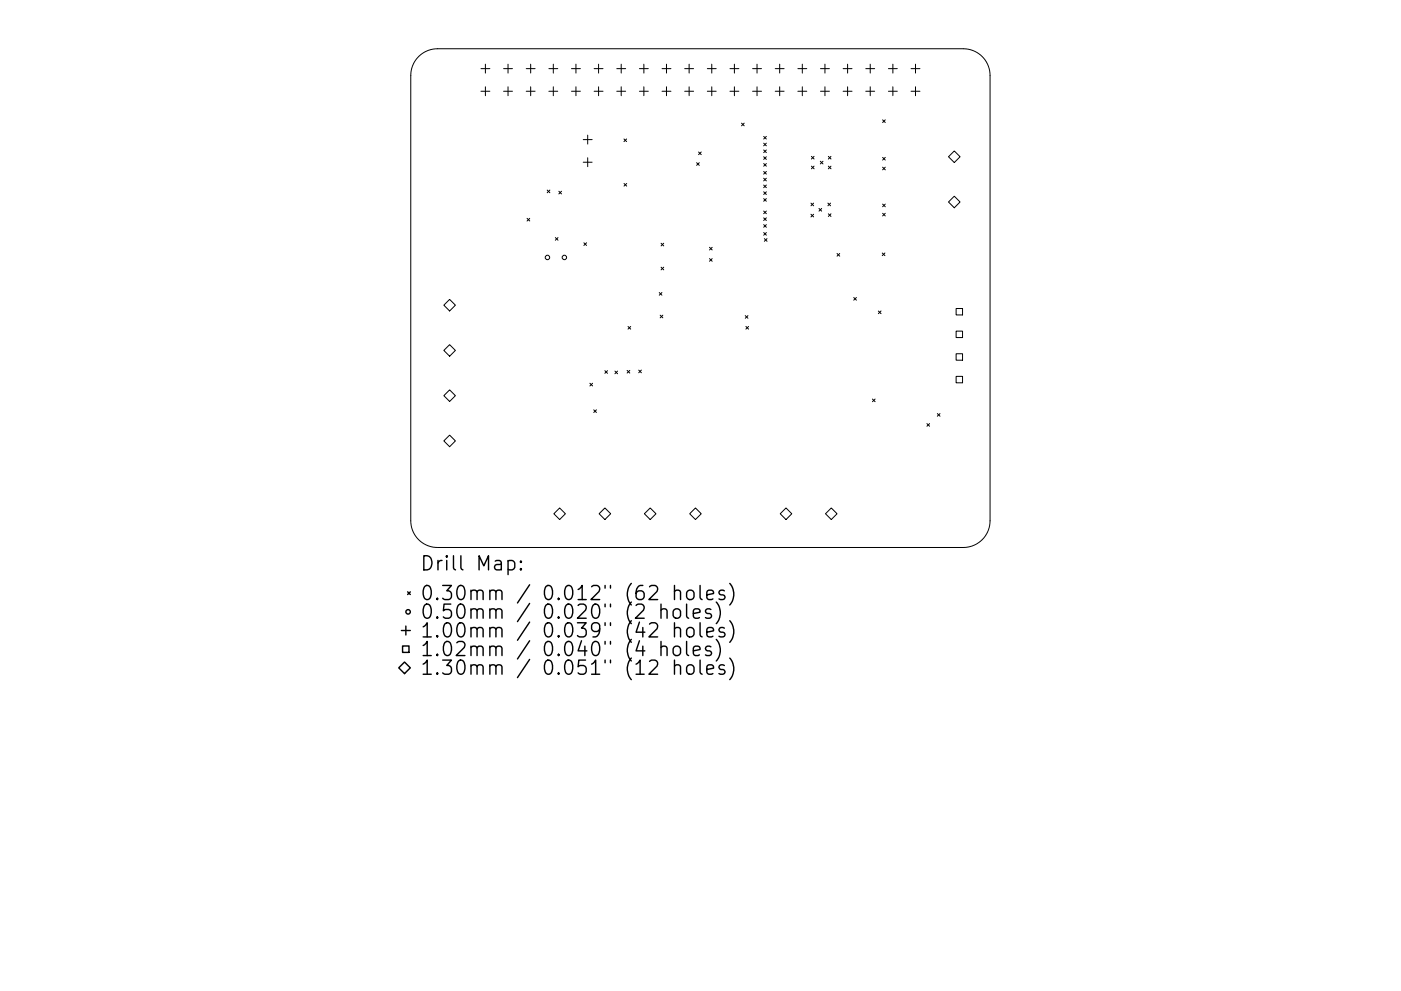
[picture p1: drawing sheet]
<svg xmlns="http://www.w3.org/2000/svg" width="297mm" height="210mm" viewBox="0 0 297 210" stroke-linecap="round" stroke-linejoin="round" font-family="sans-serif">
<defs><g id="words">
<g font-size="4.2">
<text x="89" y="121.1">Drill Map:</text>
<text x="89" y="127.4">0.30mm / 0.012&quot; (62 holes)</text>
<text x="89" y="131.3">0.50mm / 0.020&quot; (2 holes)</text>
<text x="89" y="135.3">1.00mm / 0.039&quot; (42 holes)</text>
<text x="89" y="139.2">1.02mm / 0.040&quot; (4 holes)</text>
<text x="89" y="143.2">1.30mm / 0.051&quot; (12 holes)</text>
</g>
</g></defs>
<g fill="none" stroke="#000" stroke-width=".21">
<path d="M88.8 12a5.7 5.7 0 0 1 4-1.7h111.4a5.7 5.7 0 0 1 5.7 5.7v94.5a5.7 5.7 0 0 1-5.7 5.7h-111.4a5.7 5.7 0 0 1-5.7-5.7v-94.5a5.7 5.7 0 0 1 1.7-4zM102 14.6h1.9M102 19.4h1.9M102.9 13.6v1.9M102.9 18.4v1.9M106.8 14.6h1.9M106.8 19.4h1.9M107.7 13.6v1.9M107.7 18.4v1.9M111.6 14.6h1.9M111.6 19.4h1.9M112.5 13.6v1.9"/>
<path d="M112.5 18.4v1.9M116.4 14.6h1.9M116.4 19.4h1.9M117.3 13.6v1.9M117.3 18.4v1.9M121.2 14.6h1.9M121.2 19.4h1.9M122.1 13.6v1.9M122.1 18.4v1.9M126 14.6h1.9M126 19.4h1.9M126.9 13.6v1.9"/>
<path d="M126.9 18.4v1.9M130.8 14.6h1.9M130.8 19.4h1.9M131.7 13.6v1.9M131.7 18.4v1.9M135.6 14.6h1.9M135.6 19.4h1.9M136.5 13.6v1.9M136.5 18.4v1.9M140.4 14.6h1.9M140.4 19.4h1.9M141.3 13.6v1.9"/>
<path d="M141.3 18.4v1.9M145.2 14.6h1.9M145.2 19.4h1.9M146.1 13.6v1.9M146.1 18.4v1.9M150 14.6h1.9M150 19.4h1.9M150.9 13.6v1.9M150.9 18.4v1.9M154.8 14.6h1.9M154.8 19.4h1.9M155.7 13.6v1.9"/>
<path d="M155.7 18.4v1.9M159.6 14.6h1.9M159.6 19.4h1.9M160.5 13.6v1.9M160.5 18.4v1.9M164.4 14.6h1.9M164.4 19.4h1.9M165.3 13.6v1.9M165.3 18.4v1.9M169.2 14.6h1.9M169.2 19.4h1.9M170.1 13.6v1.9"/>
<path d="M170.1 18.4v1.9M174 14.6h1.9M174 19.4h1.9M174.9 13.6v1.9M174.9 18.4v1.9M178.8 14.6h1.8M178.8 19.4h1.8M179.7 13.6v1.9M179.7 18.4v1.9M183.6 14.6h1.8M183.6 19.4h1.8M184.5 13.6v1.9"/>
<path d="M184.5 18.4v1.9M188.4 14.6h1.8M188.4 19.4h1.8M189.3 13.6v1.9M189.3 18.4v1.9M193.2 14.6h1.8M193.2 19.4h1.8M194.1 13.6v1.9M194.1 18.4v1.9M123.7 29.6h1.8M123.7 34.4h1.8M124.6 28.7v1.9"/>
<path d="M124.6 33.5v1.9M132.3 29.5l.6 .5M132.3 38.9l.6 .6M132.9 29.5l-.6 .5M132.9 38.9l-.6 .6M147.7 34.5l.6 .6M148.1 32.2l.6 .6M148.3 34.5l-.6 .6M148.7 32.2l-.6 .6M157.2 26.1l.6 .6M157.8 26.1l-.6 .6M161.9 28.9l.6 .6"/>
<path d="M161.9 30.4l.6 .5M161.9 31.8l.6 .6M161.9 33.3l.6 .5M161.9 34.7l.6 .6M161.9 36.4l.6 .5M161.9 37.8l.6 .6M161.9 39.3l.6 .5M162.5 28.9l-.6 .6M162.5 30.4l-.6 .5M162.5 31.8l-.6 .6M162.5 33.3l-.6 .5M162.5 34.7l-.6 .6"/>
<path d="M162.5 36.4l-.6 .5M162.5 37.8l-.6 .6M162.5 39.3l-.6 .5M172 33.2l.6 .5M172 35.3l.6 .5M172.6 33.2l-.6 .5M172.6 35.3l-.6 .5M173.9 34.2l.6 .6M174.5 34.2l-.6 .6M175.6 33.2l.6 .5M175.6 35.3l.6 .5M176.2 33.2l-.6 .5"/>
<path d="M176.2 35.3l-.6 .5M187.1 25.4l.6 .6M187.1 33.4l.6 .6M187.1 35.5l.6 .5M187.7 25.4l-.6 .6M187.7 33.4l-.6 .6M187.7 35.5l-.6 .5M202.3 32l1.3 1.3-1.3 1.2-1.2-1.2zM111.7 46.3l.6 .6M112.3 46.3l-.6 .6M116 40.3l.6 .6M116.6 40.3l-.6 .6"/>
<path d="M117.7 50.4l.6 .6M118.3 50.4l-.6 .6M118.5 40.6l.6 .5M119.1 40.6l-.6 .5M123.8 51.5l.6 .6M124.4 51.5l-.6 .6M140.2 51.6l.5 .6M140.2 56.7l.5 .6M140.7 51.6l-.5 .6M140.7 56.7l-.5 .6M150.4 52.5l.6 .5M150.4 54.9l.6 .5"/>
<path d="M151 52.5l-.6 .5M151 54.9l-.6 .5M161.9 40.7l.6 .6M161.9 42.1l.6 .6M161.9 44.8l.6 .5M161.9 46.2l.6 .6M161.9 47.7l.6 .5M161.9 49.3l.6 .6M162.1 50.6l.5 .6M162.5 40.7l-.6 .6M162.5 42.1l-.6 .6M162.5 44.8l-.6 .5"/>
<path d="M162.5 46.2l-.6 .6M162.5 47.7l-.6 .5M162.5 49.3l-.6 .6M162.6 50.6l-.5 .6M171.9 43.1l.6 .6M171.9 45.5l.6 .5M172.5 43.1l-.6 .6M172.5 45.5l-.6 .5M173.6 44.2l.6 .6M174.2 44.2l-.6 .6M175.5 43.1l.6 .6M175.6 45.4l.6 .5"/>
<path d="M176.1 43.1l-.6 .6M176.2 45.4l-.6 .5M177.5 53.8l.5 .5M178 53.8l-.5 .5M187.1 53.7l.5 .5M187.1 43.3l.6 .6M187.1 45.2l.6 .6M187.6 53.7l-.5 .5M187.7 43.3l-.6 .6M187.7 45.2l-.6 .6M202.3 41.6l1.3 1.3-1.3 1.2-1.2-1.2zM94.1 64.8l1.2-1.3 1.3 1.3-1.3 1.2z"/>
<path d="M94.1 74.3l1.2-1.2 1.3 1.2-1.3 1.3zM128.2 78.6l.6 .6M128.8 78.6l-.6 .6M130.4 78.7l.5 .6M130.9 78.7l-.5 .6M133 78.6l.5 .6M133.2 69.3l.5 .5M133.5 78.6l-.5 .6M133.7 69.3l-.5 .5M135.4 78.5l.6 .6M136 78.5l-.6 .6M139.8 62.1l.5 .5"/>
<path d="M140 66.9l.5 .5M140.3 62.1l-.5 .5M140.5 66.9l-.5 .5M158 67l.6 .5M158.1 69.3l.6 .5M158.6 67l-.6 .5M158.7 69.3l-.6 .5M181 63.1l.6 .6M181.6 63.1l-.6 .6M186.2 66l.6 .5M186.8 66l-.6 .5M202.7 65.5h1.4v1.3h-1.4z"/>
<path d="M202.7 70.3h1.4v1.3h-1.4zM202.7 75.1h1.4v1.3h-1.4zM202.7 79.9h1.4v1.3h-1.4zM94.1 83.9l1.2-1.2 1.3 1.2-1.3 1.3zM94.1 93.5l1.2-1.2 1.3 1.2-1.3 1.3zM125.1 81.3l.5 .6M125.6 81.3l-.5 .6M125.9 86.9l.6 .6M126.5 86.9l-.6 .6M185 84.7l.5 .5M185.5 84.7l-.5 .5M196.5 89.9l.6 .5"/>
<path d="M197.1 89.9l-.6 .5M198.7 87.7l.6 .6M199.3 87.7l-.6 .6M117.4 109l1.3-1.2 1.2 1.2-1.2 1.2zM127 109l1.3-1.2 1.2 1.2-1.2 1.2zM136.6 109l1.3-1.2 1.2 1.2-1.2 1.2zM147.4 107.8l1.3 1.2-1.3 1.2-1.2-1.2zM165.4 109l1.2-1.2 1.3 1.2-1.3 1.2zM175 109l1.2-1.2 1.3 1.2-1.3 1.2z"/>
<circle cx="116.1" cy="54.6" r=".47"/>
<circle cx="119.7" cy="54.6" r=".47"/>
</g>
<g fill="none" stroke="#000" stroke-width=".3">
<path d="M107.7 119.1l.9-.2 .5 .6v.8l-.2 .5-.3 .1-.9-.1M110.4 119.1l.2 .1-.2 .1-.1-.1 .1-.1v.2M85.1 133.8h1.9M85.4 137.1h1.3v1.3h-1.3zM86.1 132.8v1.9M86.4 125.6l.6 .5M87 125.6l-.6 .5M110.4 120.6l.2 .2-.2 .1-.1-.1 .1-.2v.3M140.1 129.5a.74 .74 0 0 1 1.3 .1v1.6M140.1 137.4a.74 .74 0 0 1 1.3 .1v1.6M140.1 128.2v3M140.1 136.1v3"/>
<path d="M143 125.5a.74 .74 0 0 1 1.3 .1v1.6M143 129.3a.81 .81 0 0 1 1.3 .4v.9a.81 .81 0 0 1-.8 .6 .81 .81 0 0 1-.8-.6v-.9zM143 133.4a.74 .74 0 0 1 1.3 .2v1.5M143 137.2a.81 .81 0 0 1 1.3 .5v.8a.81 .81 0 0 1-.8 .6 .81 .81 0 0 1-.8-.6v-.8zM143 124.2v3M143 132.1v3M145.6 128.2v2.5l.4 .5M145.6 136.1v2.6l.4 .4M145.7 125.5a.81 .81 0 0 1 .8-.3 .81 .81 0 0 1 .6 .6v.8a.81 .81 0 0 1-.7 .6 .81 .81 0 0 1-.8-.6v-.8zM145.7 133.4a.81 .81 0 0 1 .8-.3 .81 .81 0 0 1 .6 .6v.9a.81 .81 0 0 1-.7 .6 .81 .81 0 0 1-.8-.6v-.9zM147 130.2l1.4-.3-.1-.6-.9-.1-.4 .4v1.1l.1 .3 .3 .2 .9-.2M147 138.1l1.4-.3-.1-.6-.9-.1-.4 .4v1.2l.1 .2 .3 .2 .9-.2"/>
<path d="M148.4 124.2v2.6l.5 .4M148.4 132.1v2.6l.5 .4M149.9 126.2l1.4-.3-.2-.5-.8-.2-.4 .4v1.2l.1 .3 .3 .1 .8-.1M149.9 134.1l1.4-.3-.2-.5-.8-.2-.4 .5v1.1l.1 .3 .3 .1 .8-.1M150.7 129.3l-.7-.1-.4 .4 .1 .4 1 .3 .2 .3-.2 .4-.3 .2-.8-.2M150.7 137.2l-.7-.1-.4 .4 .1 .4 1 .3 .2 .3-.2 .4-.3 .2-.8-.2M151.9 127.7a3.4 3.4 0 0 1 0 4.6M151.9 135.7a3.4 3.4 0 0 1 0 4.5M153.6 125.4l-.7-.2-.5 .4 .2 .5 1 .3 .1 .2-.1 .5-.3 .1-.9-.1M153.6 133.3l-.7-.2-.5 .5 .2 .4 1 .3 .1 .3-.1 .4-.3 .1-.9-.1M154.7 123.8a3.4 3.4 0 0 1 0 4.6M154.7 131.7a3.4 3.4 0 0 1 0 4.6"/>
<path d="M154.7 139.6a3.4 3.4 0 0 1 0 4.6M85.8 140.5l1.2 1.2-1.2 1.2-1.3-1.2zM143 141.3a.74 .74 0 0 1 1.3 .2v1.5M143 140v3M145.7 141.3a.81 .81 0 0 1 .8-.3 .81 .81 0 0 1 .6 .6v.9a.81 .81 0 0 1-.7 .6 .81 .81 0 0 1-.8-.6v-.9zM148.4 140v2.6l.5 .4M149.9 142l1.4-.2-.2-.6-.8-.2-.4 .5v1.1l.1 .3 .3 .1 .8-.1M153.6 141.2l-.7-.2-.5 .5 .2 .4 1 .3 .1 .3-.1 .4-.3 .1-.9-.1"/>
<circle cx="86.5" cy="129.8" r=".47"/>
</g>
<use href="#words"/>
</svg>
